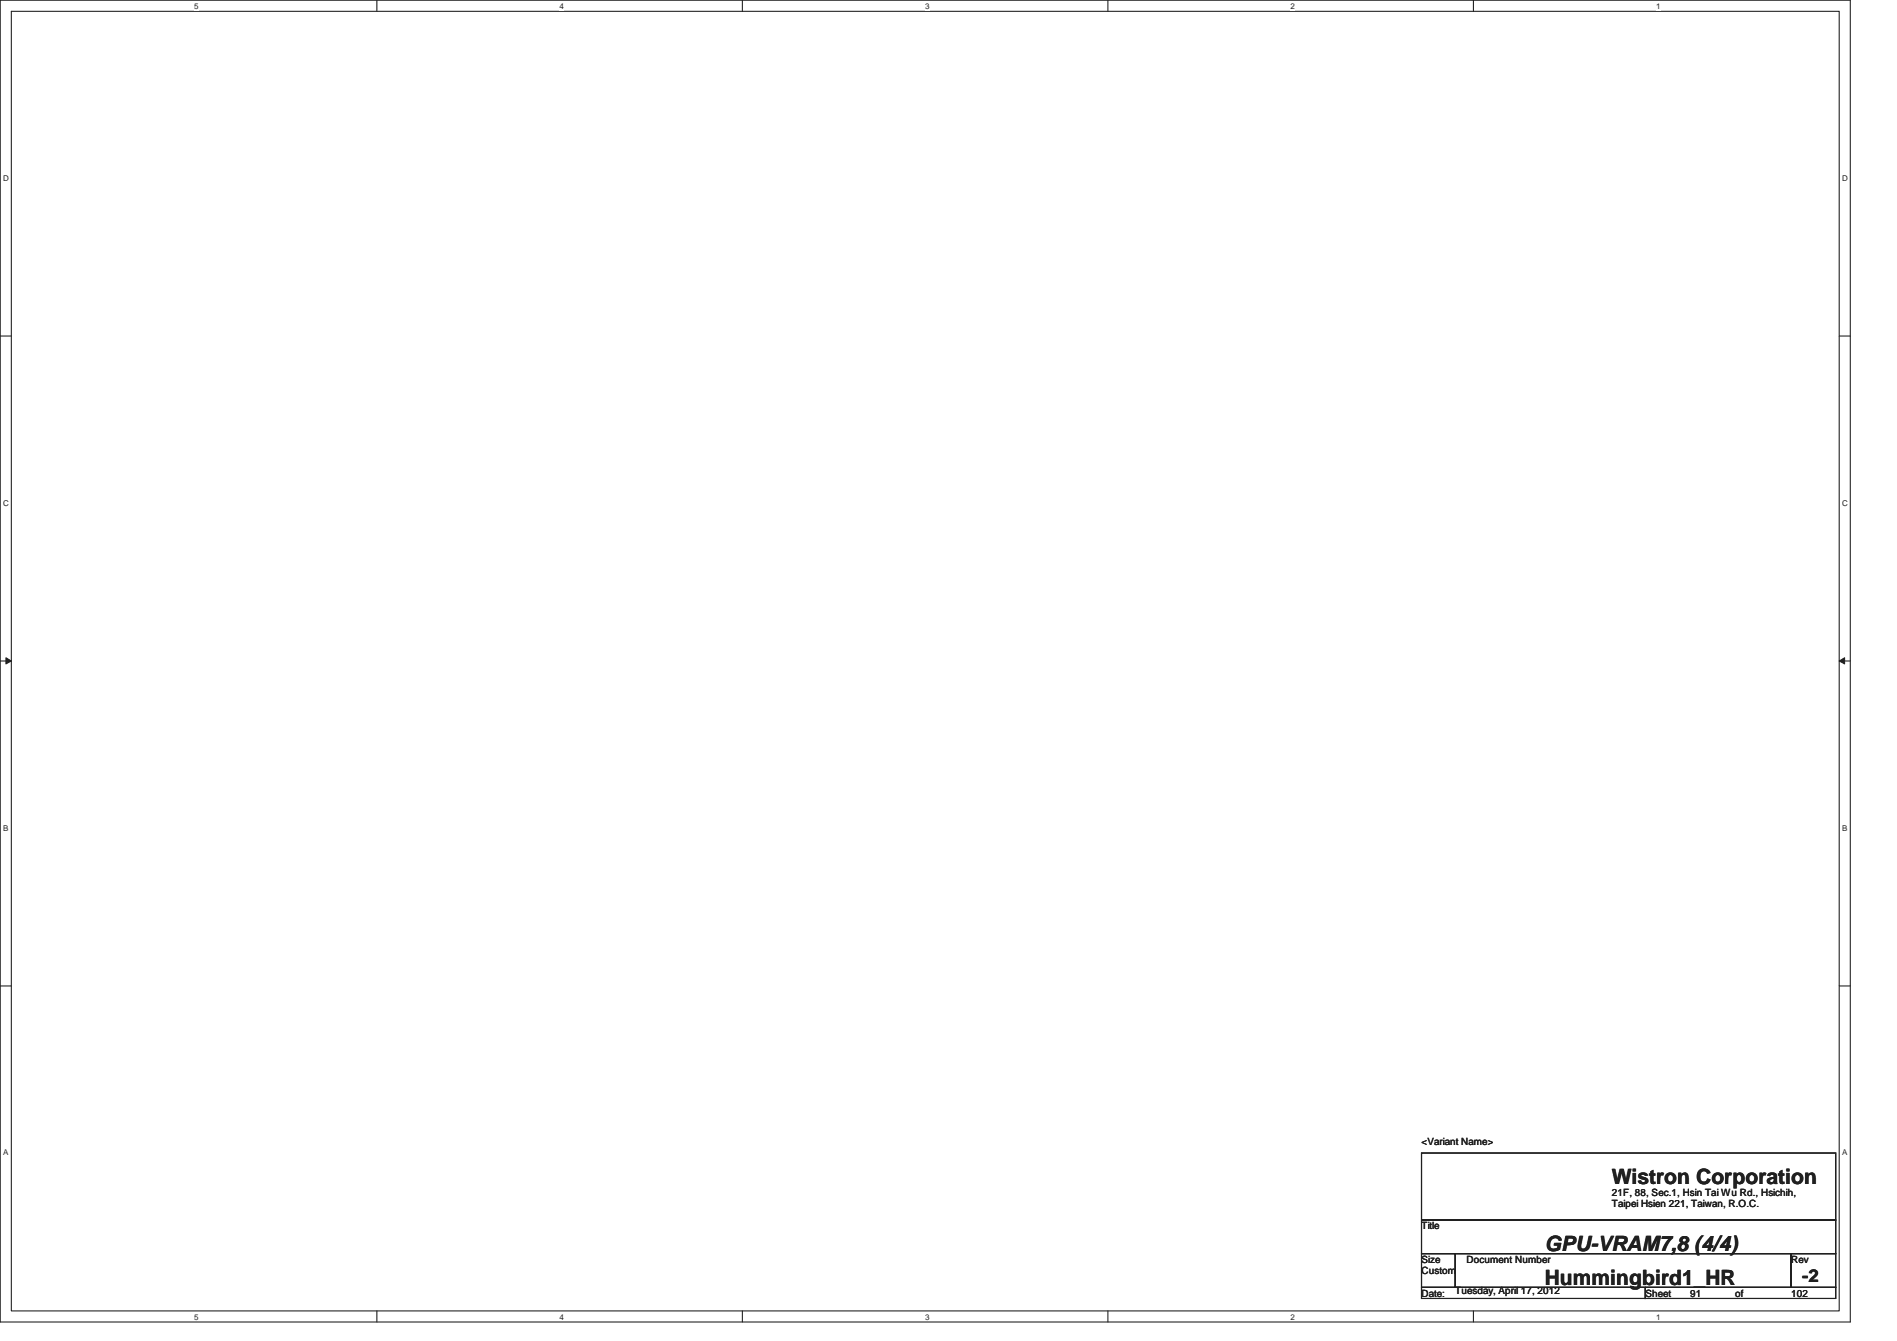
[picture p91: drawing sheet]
<svg xmlns="http://www.w3.org/2000/svg" width="297mm" height="210mm" viewBox="0 0 297 210" stroke-linecap="round" stroke-linejoin="round" font-family="sans-serif">
<defs><g id="words">
<g font-size="3.3" fill="#231f20">
<text x="252.4" y="185.4">Wistron Corporation</text>
<text x="241.9" y="195.9">GPU-VRAM7,8 (4/4)</text>
<text x="241.9" y="201.2">Hummingbird1_HR</text>
</g>
<text font-size="2.8" fill="#231f20" x="282.2" y="200.7">-2</text>
<g font-size="1.6" fill="#231f20">
<text x="222.6" y="179.4">&lt;Variant Name&gt;</text>
<text x="252.4" y="187.2">21F, 88, Sec.1, Hsin Tai Wu Rd., Hsichih,</text>
<text x="252.4" y="189.1">Taipei Hsien 221, Taiwan, R.O.C.</text>
<text x="222.6" y="192.5">Title</text>
<text x="222.6" y="197.7">Size</text>
<text x="229.6" y="197.7">Document Number</text>
<text x="280.5" y="197.7">Rev</text>
<text x="222.6" y="203">Date:</text>
<text x="222.6" y="199.5">Custom</text>
<text x="227.9" y="202.6">Tuesday, April 17, 2012</text>
<text x="257.6" y="203">Sheet</text>
<text x="264.7" y="203">91</text>
<text x="271.7" y="203">of</text>
<text x="280.5" y="203">102</text>
</g>
<g font-size="1.3" fill="#231f20">
<text x="30.4" y="1.4">5</text>
<text x="87.6" y="1.4">4</text>
<text x="144.9" y="1.4">3</text>
<text x="202.1" y="1.4">2</text>
<text x="259.3" y="1.4">1</text>
<text x=".5" y="28.3">D</text>
<text x="288.5" y="28.3">D</text>
<text x=".5" y="79.2">C</text>
<text x="288.5" y="79.2">C</text>
<text x=".5" y="130">B</text>
<text x="288.5" y="130">B</text>
<text x=".5" y="180.9">A</text>
<text x="288.5" y="180.9">A</text>
<text x="30.4" y="206.6">5</text>
<text x="87.6" y="206.6">4</text>
<text x="144.9" y="206.6">3</text>
<text x="202.1" y="206.6">2</text>
<text x="259.3" y="206.6">1</text>
</g>
</g></defs>
<path d="M0 0h289.7v207h-289.7zM1.8 1.8h286.2v203.5h-286.2z" fill="none" stroke="#231f20" stroke-width=".17"/>
<g fill="#fff">
<path d="M30.4 .3h.7v1.3h-.7z"/>
<path d="M30.4 205.5h.7v1.4h-.7z"/>
</g>
<path d="M59 0v1.8M59 205.3v1.7" fill="none" stroke="#231f20" stroke-width=".17"/>
<g fill="#fff">
<path d="M87.6 .3h.7v1.3h-.7z"/>
<path d="M87.6 205.5h.7v1.4h-.7z"/>
</g>
<path d="M116.2 0v1.8M116.2 205.3v1.7" fill="none" stroke="#231f20" stroke-width=".17"/>
<g fill="#fff">
<path d="M144.9 .3h.6v1.3h-.6z"/>
<path d="M144.9 205.5h.6v1.4h-.6z"/>
</g>
<path d="M173.5 0v1.8M173.5 205.3v1.7" fill="none" stroke="#231f20" stroke-width=".17"/>
<g fill="#fff">
<path d="M202.1 .3h.7v1.3h-.7z"/>
<path d="M202.1 205.5h.7v1.4h-.7z"/>
</g>
<path d="M230.7 0v1.8M230.7 205.3v1.7" fill="none" stroke="#231f20" stroke-width=".17"/>
<g fill="#fff">
<path d="M259.3 .3h.7v1.3h-.7z"/>
<path d="M259.3 205.5h.7v1.4h-.7z"/>
<path d="M.5 27.2h.9v1.4h-.9z"/>
<path d="M288.5 27.2h.8v1.4h-.8z"/>
<path d="M.5 78h.9v1.4h-.9z"/>
<path d="M288.5 78h.8v1.4h-.8z"/>
</g>
<path d="M0 52.6h1.8M288 52.6h1.7" fill="none" stroke="#231f20" stroke-width=".17"/>
<g fill="#fff">
<path d="M.5 128.9h.8v1.4h-.8z"/>
<path d="M288.5 128.9h.8v1.4h-.8z"/>
</g>
<path d="M0 103.5h1.8M288 103.5h1.7" fill="none" stroke="#231f20" stroke-width=".17"/>
<path d="M.9 103l.9 .5-.9 .5z" fill="#231f20"/>
<path d="M.9 103l.9 .5-.9 .5z" fill="none" stroke="#231f20" stroke-width=".16"/>
<path d="M288 103.5l.8-.5v1z" fill="#231f20"/>
<path d="M288 103.5l.8-.5v1z" fill="none" stroke="#231f20" stroke-width=".16"/>
<g fill="#fff">
<path d="M.5 179.8h.8v1.4h-.8z"/>
<path d="M288.5 179.8h.8v1.4h-.8z"/>
</g>
<path d="M0 154.4h1.8M288 154.4h1.7M222.6 180.5h64.8v10.5h-64.8zM222.6 191h64.8v5.3h-64.8zM222.6 196.3h5.3v5.3h-5.3zM227.9 196.3h52.6v5.3h-52.6zM280.5 196.3h6.9v5.3h-6.9zM222.6 201.6h35v1.7h-35zM257.6 201.6h29.8v1.7h-29.8z" fill="none" stroke="#231f20" stroke-width=".17"/>
<use href="#words"/>
</svg>
